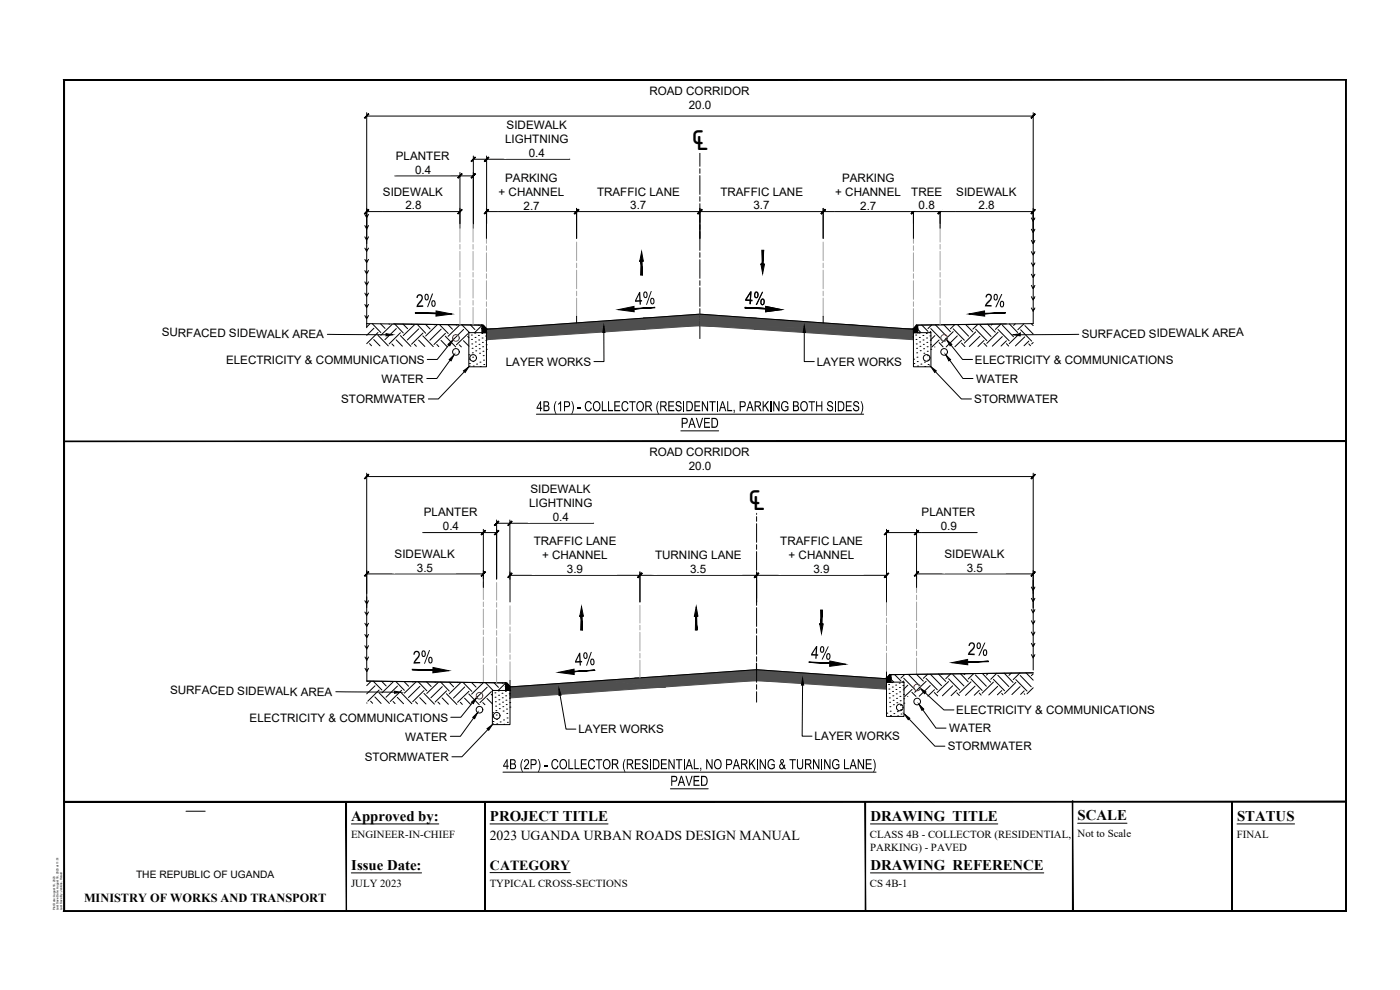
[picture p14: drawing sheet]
<svg xmlns="http://www.w3.org/2000/svg" width="420mm" height="297mm" viewBox="0 0 420 297" stroke-linecap="round" stroke-linejoin="round" font-family="sans-serif">
<defs><g id="words">
<g font-size="10.9">
<text x="207.4" y="45">℄</text>
<text x="224.4" y="153.1">℄</text>
</g>
<g font-size="5.9">
<text x="124.9" y="92.1" transform="rotate(-2 124.9 92.1)">2%</text>
<text x="190.6" y="91.5" transform="rotate(-3 190.6 91.5)">4%</text>
<text x="223.5" y="91.2" transform="rotate(3 223.5 91.2)">4%</text>
<text x="295.4" y="91.9" transform="rotate(2 295.4 91.9)">2%</text>
<text x="243.3" y="197.6" transform="rotate(3 243.3 197.6)">4%</text>
<text x="290.4" y="196.5" transform="rotate(2 290.4 196.5)">2%</text>
<text x="124" y="199.1" transform="rotate(-2 124 199.1)">2%</text>
<text x="172.6" y="199.8" transform="rotate(-3 172.6 199.8)">4%</text>
</g>
<g font-size="4.7">
<text x="161" y="123.4">4B (1P) - COLLECTOR (RESIDENTIAL, PARKING BOTH SIDES)</text>
<text x="204.3" y="128.4">PAVED</text>
<text x="150.9" y="230.8">4B (2P) - COLLECTOR (RESIDENTIAL, NO PARKING &amp; TURNING LANE)</text>
<text x="201.2" y="235.8">PAVED</text>
</g>
<g font-size="4.4">
<text x="105.4" y="246.2">Approved by:</text>
<text x="147.1" y="246.2">PROJECT TITLE</text>
<text x="261.2" y="246.2">DRAWING TITLE</text>
<text x="323.4" y="246">SCALE</text>
<text x="371.2" y="246.2">STATUS</text>
<text x="105.4" y="260.9">Issue Date:</text>
<text x="261.2" y="260.9">DRAWING REFERENCE</text>
</g>
<text font-size="4.2" x="147.1" y="260.9">CATEGORY</text>
<text font-size="4.1" x="147" y="252">2023 UGANDA URBAN ROADS DESIGN MANUAL</text>
<text font-size="3.7" x="25.2" y="270.5">MINISTRY OF WORKS AND TRANSPORT</text>
<g font-size="3.5">
<text x="194.9" y="28.6">ROAD CORRIDOR</text>
<text x="206.7" y="32.8">20.0</text>
<text x="152" y="38.7">SIDEWALK</text>
<text x="118.8" y="47.9">PLANTER</text>
<text x="151.6" y="43">LIGHTNING</text>
<text x="158.7" y="47.1">0.4</text>
<text x="124.6" y="52.1">0.4</text>
<text x="114.9" y="58.7">SIDEWALK</text>
<text x="149.6" y="58.7">+ CHANNEL</text>
<text x="151.6" y="54.5">PARKING</text>
<text x="179.2" y="58.7">TRAFFIC LANE</text>
<text x="216.2" y="58.7">TRAFFIC LANE</text>
<text x="250.7" y="58.7">+ CHANNEL</text>
<text x="252.7" y="54.5">PARKING</text>
<text x="273.5" y="58.7">TREE</text>
<text x="287" y="58.7">SIDEWALK</text>
<text x="121.7" y="62.9">2.8</text>
<text x="157.1" y="62.9">2.7</text>
<text x="189.1" y="62.9">3.7</text>
<text x="226.1" y="62.9">3.7</text>
<text x="258.2" y="62.9">2.7</text>
<text x="275.7" y="62.9">0.8</text>
<text x="293.7" y="62.9">2.8</text>
<text x="48.5" y="100.9" transform="rotate(1 48.5 100.9)">SURFACED SIDEWALK AREA</text>
<text x="324.6" y="101.5" transform="rotate(-1 324.6 101.5)">SURFACED SIDEWALK AREA</text>
<text x="67.8" y="109.1">ELECTRICITY &amp; COMMUNICATIONS</text>
<text x="151.8" y="109.8">LAYER WORKS</text>
<text x="245.1" y="109.8">LAYER WORKS</text>
<text x="292.6" y="109.1">ELECTRICITY &amp; COMMUNICATIONS</text>
<text x="114.5" y="114.8">WATER</text>
<text x="292.9" y="114.8">WATER</text>
<text x="102.4" y="121">STORMWATER</text>
<text x="292.4" y="121">STORMWATER</text>
<text x="194.9" y="136.7">ROAD CORRIDOR</text>
<text x="206.7" y="141">20.0</text>
<text x="159.2" y="148">SIDEWALK</text>
<text x="127.2" y="155">PLANTER</text>
<text x="158.8" y="152.2">LIGHTNING</text>
<text x="276.6" y="155">PLANTER</text>
<text x="132.9" y="159.2">0.4</text>
<text x="165.9" y="156.4">0.4</text>
<text x="282.3" y="159.2">0.9</text>
<text x="118.4" y="167.4">SIDEWALK</text>
<text x="160.2" y="163.6">TRAFFIC LANE</text>
<text x="162.7" y="167.8">+ CHANNEL</text>
<text x="196.6" y="167.8">TURNING LANE</text>
<text x="234.2" y="163.6">TRAFFIC LANE</text>
<text x="236.7" y="167.8">+ CHANNEL</text>
<text x="283.4" y="167.4">SIDEWALK</text>
<text x="125.1" y="171.6">3.5</text>
<text x="170.1" y="172">3.9</text>
<text x="207.1" y="172">3.5</text>
<text x="244.1" y="172">3.9</text>
<text x="290.1" y="171.6">3.5</text>
<text x="51" y="208.2" transform="rotate(1 51 208.2)">SURFACED SIDEWALK AREA</text>
<text x="287" y="214.3">ELECTRICITY &amp; COMMUNICATIONS</text>
<text x="74.9" y="216.5">ELECTRICITY &amp; COMMUNICATIONS</text>
<text x="173.6" y="220">LAYER WORKS</text>
<text x="284.9" y="219.7">WATER</text>
<text x="121.6" y="222.2">WATER</text>
<text x="244.5" y="222.2">LAYER WORKS</text>
<text x="284.4" y="225.2">STORMWATER</text>
<text x="109.5" y="228.3">STORMWATER</text>
</g>
<g font-size="3.2">
<text x="105.4" y="251.4">ENGINEER-IN-CHIEF</text>
<text x="261.1" y="251.5">CLASS 4B - COLLECTOR (RESIDENTIAL,</text>
<text x="323.4" y="251.3">Not to Scale</text>
<text x="371.2" y="251.4">FINAL</text>
<text x="261.2" y="255.2">PARKING) - PAVED</text>
<text x="105.4" y="266.1">JULY 2023</text>
<text x="147" y="266.1">TYPICAL CROSS-SECTIONS</text>
<text x="261.1" y="266.1">CS 4B-1</text>
</g>
<text font-size="3.1" x="40.8" y="263.5">THE REPUBLIC OF UGANDA</text>
<g font-size=".9">
<text x="16.5" y="273.1" transform="rotate(-90 16.5 273.1)">Plot Date: August 16, 2023</text>
<text x="17.6" y="273.1" transform="rotate(-90 17.6 273.1)">Last Save Date: August 16, 2023 at 11:51</text>
<text x="18.6" y="273.1" transform="rotate(-90 18.6 273.1)">Last Save By: Jenkins, Herald</text>
</g>
</g></defs>
<!-- layer: Z-DETL-MINR -->
<g fill="#4f4f4f" stroke="#4f4f4f" stroke-width=".3">
<path d="M200.6 202.8l26.5-1.9v1.9z"/>
<path d="M180.3 204.2h46.8l-27.4 1.9z"/>
<path d="M227.1 200.9l39 2.8h-39z"/>
<path d="M227.1 203.7h39v.5z"/>
<path d="M193 95.5l17-1.2v1.2z"/>
<path d="M161.6 97.7h48.4l-16.4 1.1z"/>
<path d="M210 94.3l17.1 1.2h-17.1z"/>
<path d="M210 97.7h48.5l15.6 1.1z"/>
<path d="M200.6 202.8l26.5 .7v-.7zM190.4 203.5l10.2-.7 26.5 .7z"/>
<path d="M190.4 203.5l36.7 .7v-.7zM180.3 204.2l10.1-.7 36.7 .7z"/>
<path d="M153.1 206.1h46.6l-19.4-1.9zM153.1 206.1h46.6l-46.6 3.3z"/>
<path d="M227.1 203.7v.5h39zM227.1 204.2h39v2.6z"/>
<path d="M193 95.5l17 .7v-.7zM182.7 96.2l10.3-.7 17 .7z"/>
<path d="M182.7 96.2l27.3 1.5v-1.5zM161.6 97.7l21.1-1.5 27.3 1.5z"/>
<path d="M146 98.8h47.6l-32-1.1zM146 98.8h47.6l-47.6 3.1z"/>
<path d="M210 95.5l27.3 .7-10.2-.7zM210 95.5l27.3 .7h-27.3z"/>
<path d="M210 96.2l48.5 1.5-21.2-1.5zM210 96.2l48.5 1.5h-48.5z"/>
<path d="M210 97.7l16.5 1.1h47.6zM226.5 98.8h47.6v3.1z"/>
</g>
<!-- layer: .Plinth wall -->
<g fill="none" stroke="#000" stroke-width=".3">
<path d="M110.1 97.1l34.6 .5M118.1 97.2l26.5 .3M144.7 97.6h.4l.9 1v1.2h-1.3zM146 98.8l64-4.5 64.1 4.5M275 97.6h.4v2.2h-1.3v-1.2zM310.1 97.1l-34.7 .5M161 124.3h98.2M204.3 129.3h11.4M110.1 204.3l41.7 .6M151.8 204.9h.3l1 1.1v1.2h-1.3zM266.1 203.7l-39-2.8-74 5.2M267 202.4h.4v2.3h-1.3v-1.2z"/>
<path d="M310.1 201.9l-42.7 .5M150.9 231.7h112M201.2 236.7h11.3"/>
</g>
<!-- layer: 0 -->
<g fill="none" stroke="#000" stroke-width=".3">
<path d="M19.2 23.9h384.7v216.7h-384.7zM110.1 97.1v.1M110.9 97.2l-.8 .9M111.7 97.1l2.6 2.7M112.2 98.5l-2.1 2.1M113.4 99.8l-3.3 3.3M114.2 97.1l1.4 1.4M116.7 97.2l.2 .1M117.7 97.3l-3.4 3.3M118.4 97.2l2.6 2.7M118.9 98.6l-3.4 3.3M120.2 99.9l-3.4 3.3"/>
<path d="M120.9 97.2l1.4 1.4M123.5 97.3l.1 .1M124.4 97.4l-3.4 3.3M125.2 97.3l2.5 2.7M125.7 98.7l-3.5 3.3M126.9 99.9l-3.4 3.4M127.7 97.3l1.4 1.4M130.2 97.4l.1 .1M131.2 97.5l-3.5 3.3M131.9 97.4l2.6 2.7M132.4 98.7l-3.4 3.4M134.4 97.4l1.4 1.4"/>
<path d="M136.9 97.4l.2 .2M137.9 97.6l-3.4 3.3M138.6 97.5l2.3 2.3M139.1 98.8l-3.4 3.4M141.2 97.5l1.3 1.4M143.7 97.5l.1 .1M144.6 97.6l-2.2 2.2M146 98.8h.1M274.1 98.8h.1M275.4 98.8l1 1M276.6 97.5l1.9 1.9M279.3 99.4l-.3 .4"/>
<path d="M279.3 98.6l3.4 3.4M279.6 97.5l-1.1 1.1M280.7 97.5l3.3 3.2M283.2 97.4l2 2.1M286.1 99.5l-3.5 3.4M286.1 98.7l3.3 3.4M286.5 97.4l-1.3 1.3M287.4 97.4l3.3 3.5M289.8 97.4l2.2 2.2M290.9 97.4l-.2 .1M292.8 99.6l-3.4 3.3M292.8 98.7l3.3 3.5"/>
<path d="M293.5 97.3l-1.5 1.4M294.1 97.5l3.3 3.5M296.4 97.3l2.3 2.4M297.8 97.3l-.3 .3M299.5 99.7l-3.4 3.3M299.5 98.9l3.4 3.4M300.4 97.2l-1.7 1.6M300.8 97.6l3.4 3.4M302.9 97.2l2.5 2.6M304.7 97.1l-.5 .5M306.3 99.8l-3.4 3.3M306.3 99l3.3 3.3"/>
<path d="M307.3 97.1l-1.8 1.8M307.6 97.7l2.5 2.5M309.5 97.1l.6 .6M110.9 103.1l.6 .6M112.2 101.9l1.8 1.9M113.4 100.6l3.1 3.2M117.6 103.2l.6 .6M118.9 102l1.9 1.9M120.2 100.7l3.1 3.2M124.4 103.3l.6 .6M125.6 102.1l1.9 1.9M126.9 100.8l3.1 3.2"/>
<path d="M131.1 103.4l.6 .6M132.4 102.1l1.8 1.9M133.6 100.9l3.2 3.2M133.7 100l-3.5 3.4M137.8 103.4l.7 .7M139.1 102.2l1.6 1.7M140.4 101l.3 .3M140.4 100.1l-3.4 3.3M146 100.7h.1M146 101.2h.1M274.1 101.2h.1M274.1 101h.1"/>
<path d="M280.5 104.1h.1M280.6 100.7l-1.2 1.2M281.8 102l-2.2 2.1M281.8 102.8l1.2 1.3M287.3 100.8l-3.3 3.3M288.6 102.1l-2 1.9M288.6 102.9l1 1.1M294.1 100.9l-3.2 3.1M295.3 102.2l-1.8 1.8M295.3 103l.8 .9M300.8 101l-3 2.9M302 102.3l-1.6 1.5"/>
<path d="M302 103.1l.7 .7M307.5 101.1l-2.8 2.7M308.8 102.3l-1.5 1.4M308.8 103.2l.5 .5M310.1 102.8l-.5 .4M110.1 210.9v.1M110.3 204.4l.1 .1M111.2 210.4l.6 .6M111.3 204.5l-1.2 1.2M112 204.4l2.6 2.6M112.5 209.1l1.9 2M112.6 205.8l-2.5 2.4"/>
<path d="M113.8 207l-3.4 3.4M113.8 207.9l3.1 3.2M114.5 204.4l1.4 1.4M117.1 204.5l.1 .1M118 210.5l.6 .6M118 204.6l-3.4 3.3M118.8 204.5l2.6 2.6M119.2 209.2l1.9 1.9M119.3 205.9l-3.4 3.3M120.5 207.1l-3.4 3.4M120.5 208l3.1 3.1M121.3 204.5l1.3 1.4"/>
<path d="M123.8 204.5l.1 .2M124.7 210.6l.6 .6M124.8 204.7l-3.4 3.3M125.5 204.5l2.6 2.7M126 209.3l1.8 1.9M126 205.9l-3.4 3.4M127.2 207.2l-3.3 3.4M127.2 208.1l3.2 3.2M128 204.6l1.4 1.4M130.5 204.6l.2 .2M131.4 210.6l.6 .7M131.5 204.8l-3.4 3.3"/>
<path d="M132.2 204.6l2.6 2.7M132.7 209.4l1.9 1.9M132.7 206l-3.4 3.4M134 208.1l3.1 3.3M134 207.3l-3.4 3.3M134.8 204.7l1.3 1.4M137.3 204.7l.1 .1M138.2 210.7l.6 .7M138.2 204.8l-3.4 3.4M139 204.8l2.6 2.6M139.4 209.5l1.9 1.9M139.5 206.1l-3.4 3.4"/>
<path d="M140.7 208.2l3.1 3.2M140.7 207.4l-3.4 3.3M141.5 204.8l1.4 1.3M144 204.8l.1 .1M144.9 210.8l.6 .6M145 204.9l-3.5 3.4M145.7 204.8l2.3 2.4M146.2 209.6l1.6 1.6M146.2 206.2l-3.4 3.3M147.4 208.3l.4 .4M147.5 207.5l-3.5 3.3M148.2 204.8l1.4 1.4"/>
<path d="M150.7 204.9l.2 .1M151.7 205l-2.2 2.2M153.1 208.6h.1M153.1 208v.1M266 206h.1M266 205.8h.1M267.3 203.7l1 1M268.5 202.4l1.9 1.9M271.2 204.3l-.4 .4M271.2 203.5l3.4 3.4M271.5 202.4l-1.1 1M272.4 208.9v.1"/>
<path d="M272.4 205.6l-1.1 1.1M272.6 202.3l3.2 3.3M273.7 207.7l1.2 1.2M273.7 206.9l-2.2 2.1M275.1 202.3l2 2.1M277.9 204.4l-3.4 3.3M277.9 203.6l3.4 3.4M278.4 202.3l-1.3 1.2M279.2 205.7l-3.3 3.2M279.2 202.3l3.4 3.4M280.4 207.8l1 1M280.4 207l-1.9 1.9"/>
<path d="M281.6 202.2l2.2 2.3M282.7 202.2l-.1 .1M284.7 204.5l-3.5 3.3M284.7 203.7l3.3 3.3M285.3 202.2l-1.5 1.5M285.9 205.8l-3.1 3M285.9 202.4l3.4 3.4M287.2 207l-1.8 1.7M287.2 207.9l.7 .8M288.2 202.1l2.4 2.5M289.7 202.1l-.4 .3M291.4 204.6l-3.4 3.3"/>
<path d="M291.4 203.7l3.4 3.5M292.3 202.1l-1.7 1.6M292.6 205.9l-2.8 2.7M292.7 202.5l3.3 3.4M293.9 207.1l-1.5 1.5M293.9 208l.6 .6M294.8 202l2.5 2.7M296.6 202l-.5 .6M298.1 204.7l-3.3 3.3M298.1 203.8l3.4 3.4M299.2 202l-1.9 1.8M299.4 205.9l-2.7 2.6"/>
<path d="M299.5 202.6l3.3 3.4M300.6 207.2l-1.3 1.3M300.6 208.1l.4 .4M301.4 202l2.6 2.8M303.5 202l-.7 .6M304.9 204.8l-3.4 3.3M304.9 203.9l3.3 3.4M306.1 201.9l-2 2M306.1 206l-2.4 2.4M306.2 202.7l3.3 3.4M307.4 207.3l-1.1 1.1M307.4 208.1l.1 .3"/>
<path d="M307.9 201.9l2.2 2.2M310.1 202.2l-.6 .5M310.1 206.4l-1.9 1.8M55.8 243.4h5.8"/>
</g>
<!-- layer: C-RMRS-LINE-W-BRKN -->
<g fill="none" stroke="#a3a3a3" stroke-width=".3">
<path d="M138 67.4v5.2M138 73.3v1.4M138 75.4v5.7M142 67.4v5.2M142 73.3v1.4M142 75.4v5.7M146 67.4v5.6M146 73.7v1.4M146 75.8v5.6M173 72.6v5.6M173 78.9v1.4M247 72.6v5.6"/>
<path d="M247 78.9v1.4M274.1 67.4v5.6M274.1 73.7v1.4M274.1 75.8v5.6M282.1 67.4v5.2M282.1 73.3v1.4M282.1 75.4v5.7M138 81.7v1.4M138 83.8v5.6M138 90.2v1.4M138 92.2v5.3M142 81.7v1.4"/>
<path d="M142 83.8v5.6M142 90.2v1.4M142 92.2v5.3M146 82.1v1.4M146 84.2v5.6M146 90.5v1.4M146 92.6v5.7M173 81.1v5.5M173 87.4v1.4M173 89.4v5.6M247 81.1v5.5M247 87.4v1.4"/>
<path d="M247 89.4v5.6M274.1 82.1v1.4M274.1 84.2v5.6M274.1 90.5v1.4M274.1 92.6v5.7M282.1 81.7v1.4M282.1 83.8v5.6M282.1 90.2v1.4M282.1 92.2v5.3M145.1 174.6v5.3M149 174.8v5.3M266.1 170.6v5.7"/>
<path d="M266.1 177v1.4M266.1 179.1v5.6M275.1 173v4.8M275.1 178.5v1.4M145.1 180.6v1.4M145.1 182.7v5.6M145.1 189v1.4M145.1 191.1v5.6M145.1 197.4v1.4M145.1 199.5v5.3M149 180.8v1.4M149 182.9v5.6"/>
<path d="M149 189.2v1.4M149 191.3v5.6M149 197.6v1.4M149 199.7v5.3M153.1 181.8v5.6M153.1 188.1v1.4M153.1 190.1v5.7M153.1 196.5v1.4M153.1 198.6v5.6M192.1 181.6v5.3M192.1 187.6v1.4M192.1 189.7v5.6"/>
<path d="M192.1 196v1.4M192.1 198.1v5.3M266.1 185.4v1.4M266.1 187.5v5.6M266.1 193.8v1.4M266.1 195.9v5.8M275.1 180.6v5.7M275.1 186.9v1.4M275.1 189v5.6M275.1 195.4v1.4M275.1 197.4v4.9"/>
</g>
<g fill="none" stroke="#000" stroke-width=".3">
<path d="M210 43.1v6.8M210 50.6v1.4M210 52.7v5.6M210 59v1.4M210 61.1v5.6M210 67.4v1.4M210 69.5v5.6M210 75.8v1.4M210 77.9v5.6M173 94.9v2M210 84.2v1.4M210 86.3v5.6"/>
<path d="M210 92.6v1.4M210 94.7v6.9M247 94.9v2M227.1 151.2v3.1M227.1 155v1.4M227.1 157.1v5.6M227.1 163.4v1.4M227.1 165.5v5.6M227.1 171.8v1.4M227.1 173.9v5.6M227 199l.1 5.7M227.1 180.2v1.4"/>
<path d="M227.1 182.3v5.6M227.1 188.6v1.4M227.1 190.7v5.6M227.1 197v1.4M153.1 204.2v1.9M227.1 205.4v1.4M227.1 207.5v3.2M266.1 201.7v2"/>
</g>
<!-- layer: Z-DETL-DIMS -->
<g fill="none" stroke="#000" stroke-width=".3">
<path d="M110.1 33.8v39.3M110.1 34.8h200M310.1 33.8v39.3M118.5 52.8h23.6M138 51.8v16.7M142.1 47.8h28.9M142.1 46.8v21.7M146 46.8v24.7M110.1 63.5h27.9M146 63.5h164.1M173 62.5v9M210 62.5v9"/>
<path d="M247 62.5v9M274.1 62.5v9M282.1 62.5v6M181.2 99.8l.1 8.7h-3M241.4 99.8v8.7h3M98.2 100.3l17.7 .1M134.7 103.5l-3.5 4.4h-3M135.1 108.1l-4 5.5h-3M139.3 111.5l-7.7 8.2h-3M280.7 111.5l7.8 8.2h3M285 108.1l4 5.5h3M285.4 103.5l3.5 4.4h3"/>
<path d="M323.8 100.3l-17.6 .1M110.1 142v40.3M110.1 143h200M126.9 159.8h22.1M145.1 158.8v17.5M149 157h29.2M149 156v17.8M153 156l.1 24.6M266.1 159.8h27.2M266.1 158.8v21.8M275.1 158.8v17.5M310.1 142v40.3"/>
<path d="M110.1 172.2h35M153.1 172.6h113M192.1 171.6v9M227.1 171.6v9M275.1 172.2h35M100.8 207.5l17.6 .2M141.8 210.9l-3.5 4.3h-3M142.1 215.4l-3.9 5.5h-3M146.4 218.9l-7.8 8.2h-3M168.1 208.6l1.8 10.2h2.9M240.9 205.6l-.2 15.3h3M272.8 215.7l7.8 8.2h3"/>
<path d="M276.9 213l4 5.5h3M277.7 207.9l5.6 5.1h3"/>
</g>
<!-- layer: ARCHTICK -->
<g fill="#000" stroke="#000" stroke-width=".3">
<path d="M110.6 34.1l-1.1 1.4 1.2-1.2zM110.6 34.1l-1.1 1.4-.1-.2z"/>
<path d="M309.4 35.3l.1 .2 1.1-1.4zM310.6 34.1l.1 .2-1.2 1.2z"/>
<path d="M138.6 52.1l-1.1 1.3 1.2-1.2zM137.4 53.3l1.2-1.2-1.1 1.3z"/>
<path d="M141.4 53.3l.1 .1 1.1-1.3zM142.6 52.1l.1 .1-1.2 1.2z"/>
<path d="M142.6 47.1l-1.1 1.4 1.2-1.2zM141.4 48.3l1.2-1.2-1.1 1.4z"/>
<path d="M145.4 48.3l.1 .2 1.1-1.4zM146.6 47.1l.1 .2-1.2 1.2z"/>
<path d="M110.6 62.9l-1.1 1.3 1.2-1.2zM109.4 64l1.2-1.1-1.1 1.3z"/>
<path d="M137.4 64l.1 .2 1.1-1.3zM138.6 62.9l.1 .1-1.2 1.2z"/>
<path d="M146.5 62.9l-1.1 1.3 1.2-1.2zM145.3 64l1.2-1.1-1.1 1.3z"/>
<path d="M172.4 64l.1 .2 1.1-1.3zM173.6 62.9l.1 .1-1.2 1.2z"/>
<path d="M173.6 62.9l-1.1 1.3 1.2-1.2zM172.4 64l1.2-1.1-1.1 1.3z"/>
<path d="M209.4 64l.1 .2 1.1-1.3zM210.6 62.9l.1 .1-1.2 1.2z"/>
<path d="M210.6 62.9l-1.1 1.3 1.2-1.2zM209.4 64l1.2-1.1-1.1 1.3z"/>
<path d="M246.4 64l.1 .2 1.1-1.3zM247.6 62.9l.1 .1-1.2 1.2z"/>
<path d="M247.6 62.9l-1.1 1.3 1.2-1.2zM247.6 62.9l-1.1 1.3-.1-.2z"/>
<path d="M274.6 62.9l-1.1 1.1 .1 .2zM274.6 62.9l.2 .1-1.2 1.2z"/>
<path d="M274.6 62.9l-1 1.3 1.2-1.2zM274.6 62.9l-1 1.3-.1-.2z"/>
<path d="M281.5 64l.1 .2 1-1.3zM282.6 62.9l.2 .1-1.2 1.2z"/>
<path d="M282.6 62.9l-1 1.3 1.2-1.2zM282.6 62.9l-1 1.3-.1-.2z"/>
<path d="M309.4 64l.1 .2 1.1-1.3zM310.6 62.9l.1 .1-1.2 1.2z"/>
<path d="M110.6 142.3l-1.1 1.4 1.2-1.3zM110.6 142.3l-1.1 1.4-.1-.2z"/>
<path d="M145.6 159.2l-1.1 1.3 1.2-1.2zM145.6 159.2l-1.1 1.3-.1-.2z"/>
<path d="M149.6 156.4l-1.1 1.3 1.2-1.2zM148.4 157.6l1.2-1.2-1.1 1.3z"/>
<path d="M153.6 156.4l-1.2 1.2 .1 .1zM153.6 156.4l.1 .1-1.2 1.2z"/>
<path d="M266.6 159.2l-1.1 1.3 1.2-1.2zM265.4 160.3l1.2-1.1-1.1 1.3z"/>
<path d="M310.6 142.3l-1.2 1.2 .1 .2zM310.6 142.3l.1 .1-1.2 1.3z"/>
<path d="M110.6 171.5l-1.1 1.4 1.2-1.3zM110.6 171.5l-1.1 1.4-.1-.2z"/>
<path d="M145.6 171.5l-1.2 1.2 .1 .2zM145.6 171.5l.1 .1-1.2 1.3z"/>
<path d="M148.4 160.3l.1 .2 1.1-1.3zM149.6 159.2l.1 .1-1.2 1.2z"/>
<path d="M153.6 171.9l-1.1 1.4 1.2-1.2zM153.6 171.9l-1.1 1.4-.1-.1z"/>
<path d="M191.4 173.2l.1 .1 1.1-1.4zM192.6 171.9l.1 .2-1.2 1.2z"/>
<path d="M192.6 171.9l-1.1 1.4 1.2-1.2zM191.4 173.2l1.2-1.3-1.1 1.4z"/>
<path d="M227.6 171.9l-1.2 1.3 .1 .1zM227.6 171.9l.1 .2-1.2 1.2z"/>
<path d="M227.6 171.9l-1.1 1.4 1.2-1.2zM227.6 171.9l-1.1 1.4-.1-.1z"/>
<path d="M265.4 173.2l.1 .1 1.1-1.4zM266.6 171.9l.1 .2-1.2 1.2z"/>
<path d="M274.4 160.3l.1 .2 1.1-1.3zM275.6 159.2l.1 .1-1.2 1.2z"/>
<path d="M275.6 171.5l-1.1 1.4 1.2-1.3zM275.6 171.5l-1.1 1.4-.1-.2z"/>
<path d="M310.6 171.5l-1.2 1.2 .1 .2zM310.6 171.5l.1 .1-1.2 1.3z"/>
</g>
<!-- layer: Z-DETL-DIMS -->
<g fill="#fff" stroke="#fff" stroke-width=".3">
<path d="M160 160.8v11.5l25.1-11.5zM160 172.3l25.1-11.5v11.5z"/>
<path d="M118.3 164.6v7.3l18.4-7.3zM118.3 171.9l18.4-7.3v7.3z"/>
<path d="M194.9 134v7.3l30.3-7.3zM194.9 141.3l30.3-7.3v7.3z"/>
<path d="M127.2 152.3v7.2l16.3-7.2zM127.2 159.5l16.3-7.2v7.2z"/>
<path d="M196.4 165v7.3l26.3-7.3zM196.4 172.3l26.3-7.3v7.3z"/>
<path d="M276.6 152.3v7.2l16.3-7.2zM276.6 159.5l16.3-7.2v7.2z"/>
<path d="M234 160.8v11.5l25.1-11.5zM234 172.3l25.1-11.5v11.5z"/>
<path d="M283.4 164.6v7.3l18.3-7.3zM283.4 171.9l18.3-7.3v7.3z"/>
<path d="M224.4 145.4v8.4l5.6-8.4zM230 145.4v8.4h-5.6z"/>
<path d="M158.8 145.2v11.5l19-11.5zM158.8 156.7l19-11.5v11.5z"/>
<path d="M179 55.9v7.2l25.1-7.2zM179 63.1l25.1-7.2v7.2z"/>
<path d="M114.8 55.9v7.2l18.5-7.2zM114.8 63.1l18.5-7.2v7.2z"/>
<path d="M194.9 25.8v7.2l30.3-7.2zM194.9 33l30.3-7.2v7.2z"/>
<path d="M149.5 51.7v11.4l19.9-11.4zM149.5 63.1l19.9-11.4v11.4z"/>
<path d="M207.4 37.3v8.4l5.6-8.4zM213 37.3v8.4h-5.6z"/>
<path d="M151.6 36v11.4l19-11.4zM151.6 47.4l19-11.4v11.4z"/>
<path d="M118.8 45.2v7.2l16.3-7.2zM118.8 52.4l16.3-7.2v7.2z"/>
<path d="M216 55.9v7.2l25.1-7.2zM216 63.1l25.1-7.2v7.2z"/>
<path d="M286.9 55.9v7.2l18.4-7.2zM286.9 63.1l18.4-7.2v7.2z"/>
<path d="M250.6 51.7v11.4l19.9-11.4zM250.6 63.1l19.9-11.4v11.4z"/>
<path d="M273.3 55.9v7.2l9.6-7.2zM273.3 63.1l9.6-7.2v7.2z"/>
</g>
<!-- layer: .Plinth wall -->
<g fill="#000" stroke="#000" stroke-width=".3">
<path d="M130.9 93.3l4.7 .9-4.8 .7zM185.5 92.9l4.8-1v1.6zM229.8 91.9l4.8 1-4.8 .6zM290.7 94.2l4.8-.9v1.6zM249 198.3l4.8 1-4.8 .6zM285.7 198.8l4.7-.9v1.6zM129.9 200.3l4.8 .9-4.8 .7zM167.5 201.7l4.8-.9v1.6z"/>
<path d="M144.7 97.6l1.3 1-.9-1zM144.7 97.6l1.3 1h-1.3z"/>
<path d="M144.7 98.6l1.3 1.2v-1.2zM144.7 98.6l1.3 1.2h-1.3z"/>
<path d="M275 97.6l.4 1v-1zM275 97.6l.4 1h-1.3z"/>
<path d="M274.1 98.6l1.3 1.2v-1.2zM274.1 98.6l1.3 1.2h-1.3z"/>
<path d="M151.8 204.9l1.3 1.1-1-1.1zM151.8 204.9l1.3 1.1h-1.3z"/>
<path d="M151.8 206l1.3 1.2v-1.2zM151.8 206l1.3 1.2h-1.3z"/>
<path d="M267 202.4l.4 1.1v-1.1zM267 202.4l.4 1.1h-1.3z"/>
<path d="M266.1 203.5l1.3 1.2v-1.2zM266.1 203.5l1.3 1.2h-1.3z"/>
</g>
<!-- layer: C-RMRS-SYMB-W -->
<g fill="#000" stroke="#000" stroke-width=".3">
<path d="M192 78.3h.4zM192.6 75.6l.5 2.7h-1.1zM228.4 79.3h.4zM228.4 79.3h1l-.5 2.8zM174 184.9h.4zM174.5 182.1l.6 2.8h-1.1zM208.4 184.9h.4zM208.9 182.1l.6 2.8h-1.1zM246 187.2h.4zM246 187.2h1l-.5 2.8z"/>
<path d="M192 78.3h.7zM192 78.3h.7z"/>
<path d="M192 78.3h.7zM192 78.3h1.1z"/>
<path d="M192.4 78.3l.4 4.2-.1-4.2zM192.4 78.3l.4 4.2h-.5z"/>
<path d="M228.4 79.3h.7zM228.4 79.3h.7z"/>
<path d="M228.4 79.3h.7zM228.4 79.3h1z"/>
<path d="M229.2 75.1l-.1 4.2h-.3zM228.6 75.1l.2 4.2 .4-4.2z"/>
<path d="M174 184.9h.7zM174 184.9h.7z"/>
<path d="M174 184.9h.7zM174 184.9h1.1z"/>
<path d="M174.4 184.9l.4 4.1-.1-4.1zM174.4 184.9l.4 4.1h-.5z"/>
<path d="M208.4 184.9h.7zM208.4 184.9h.7z"/>
<path d="M208.4 184.9h.7zM208.4 184.9h1.1z"/>
<path d="M208.8 184.9l.4 4.1-.1-4.1zM208.8 184.9l.4 4.1h-.5z"/>
<path d="M246 187.2h.7zM246 187.2h.7z"/>
<path d="M246 187.2h.7zM246 187.2h1z"/>
<path d="M246.8 183l-.1 4.2h-.3zM246.3 183l.1 4.2 .4-4.2z"/>
</g>
<!-- layer: G-CADL-MAJOR -->
<g fill="none" stroke="#000" stroke-width=".3">
<path d="M109.5 64.3l.6 1M109.5 67.7l.6 1M109.5 71.1l.6 .9M109.5 74.5l.6 .9M109.5 77.8l.6 1M110.1 64.8h.1M110.1 64.8v3.4M110.1 68.2h.1M110.1 68.2v3.4M110.1 71.6h.1M110.1 71.6v3.3M110.1 74.9h.1"/>
<path d="M110.1 74.9v3.4M110.1 78.3h.1M110.1 78.3v3.4M110.1 63.4v1.4M110.6 64.3l-.6 1M110.6 67.7l-.6 1M110.6 71.1l-.6 .9M110.6 74.5l-.6 .9M110.6 77.8l-.6 1M309.5 65.4l.6 1M309.5 68.8l.6 1M309.5 72.1l.6 1"/>
<path d="M309.5 75.5l.6 1M309.5 78.9l.6 1M310.1 65.9h.1M310.1 65.9v3.3M310.1 69.2h.1M310.1 69.2v3.4M310.1 72.6h.1M310.1 72.6v3.4M310.1 76h.1M310.1 76v3.4M310.1 79.4h.1M310.1 79.4v3.3"/>
<path d="M310.1 63.4v2.5M310.6 65.4l-.6 1M310.6 68.8l-.6 1M310.6 72.1l-.6 1M310.6 75.5l-.6 1M310.6 78.9l-.6 1M109.5 81.2l.6 1M109.5 84.6l.6 .9M109.5 88l.6 .9M109.5 91.3l.6 1M109.5 94.7l.6 1M110.1 81.7h.1"/>
<path d="M110.1 81.7v3.4M110.1 85.1h.1M110.1 85.1v3.3M110.1 88.4h.1M110.1 88.4v3.4M110.1 91.8h.1M110.1 91.8v3.4M110.1 95.2h.1M110.1 95.2v3.1M110.6 81.2l-.6 1M110.6 84.6l-.6 .9M110.6 88l-.6 .9"/>
<path d="M110.6 91.3l-.6 1M110.6 94.7l-.6 1M309.5 82.3l.6 1M309.5 85.6l.6 1M309.5 89l.6 1M309.5 92.4l.6 1M310.1 82.7h.1M310.1 82.7v3.4M310.1 86.1h.1M310.1 86.1v3.4M310.1 89.5h.1M310.1 89.5v3.4"/>
<path d="M310.1 92.9h.1M310.1 92.9v4.2M310.6 82.3l-.6 1M310.6 85.6l-.6 1M310.6 89l-.6 1M310.6 92.4l-.6 1M110.1 179.1v1.6M309.5 176.1l.6 1M309.5 179.5l.6 1M310.1 176.6h.1M310.1 176.6v3.4M310.1 180h.1"/>
<path d="M310.1 180v3.4M310.1 174.1v2.5M310.6 176.1l-.6 1M310.6 179.5l-.6 1M109.5 180.2l.6 1M109.5 183.6l.6 1M109.5 187l.6 1 .5-1M109.5 190.4l.6 .9 .5-.9M109.5 193.7l.6 1 .5-1M109.5 197.1l.6 1 .5-1M110.1 180.7h.1M110.1 180.7v3.4"/>
<path d="M110.1 184.1h.1M110.1 184.1v3.4M110.1 187.5h.1M110.1 187.5v3.4M110.1 190.9h.1M110.1 190.9v3.4M110.1 194.3h.1M110.1 194.3v3.3M110.1 197.6h.1M110.1 197.6v3.4M110.6 180.2l-.6 1M110.6 183.6l-.6 1"/>
<path d="M309.5 182.9l.6 1M309.5 186.3l.6 .9M309.5 189.6l.6 1M309.5 193l.6 1M309.5 196.4l.6 1M310.1 183.4h.1M310.1 183.4v3.4M310.1 186.8h.1M310.1 186.8v3.3M310.1 190.1h.1M310.1 190.1v3.4M310.1 193.5h.1"/>
<path d="M310.1 193.5v3.4M310.1 196.9h.1M310.1 196.9v4.1M310.6 182.9l-.6 1M310.6 186.3l-.6 .9M310.6 189.6l-.6 1M310.6 193l-.6 1M310.6 196.4l-.6 1M109.5 200.5l.6 1 .5-1M110.1 201h.1M110.1 201v3.3"/>
</g>
<!-- layer: Z-DETL-DIMS -->
<g fill="#000" stroke="#000" stroke-width=".3">
<path d="M181.2 97.8l.4 2h-.7zM241.4 97.8l.3 2h-.7zM115.9 100.1l1.9 .3-1.9 .4zM134.4 103.3l1.6-1.3-1 1.7zM134.8 107.9l1.5-1.4-.9 1.8zM139.1 111.3l1.6-1.2-1.1 1.6zM279.4 110.1l1.6 1.2-.5 .4zM283.8 106.5l1.5 1.4-.5 .4zM284.1 102l1.6 1.3-.6 .4zM304.2 100.4l2-.3v.7zM118.4 207.4l2 .3-2 .3zM141.5 210.7l1.5-1.4-.9 1.8z"/>
<path d="M141.9 215.3l1.4-1.5-.9 1.8zM146.2 218.6l1.6-1.2-1.1 1.7zM167.8 206.6l.6 2h-.6zM240.9 203.6l.3 2h-.7zM271.4 214.3l1.6 1.2-.4 .4zM275.8 211.3l1.4 1.5-.5 .3zM276.2 206.5l1.7 1.1-.5 .5z"/>
</g>
<!-- layer: Z-DETL-HTCH -->
<g fill="none" stroke="#000" stroke-width=".3">
<path d="M142.5 99.9h.1M275.8 99.9h.1M140.7 106.5h.1M140.8 107.8h.1M140.9 109.1h.1M141.5 100.5h.1M141.5 101.8h.1M141.6 103.2h.1M141.7 104.5h.1M141.8 105.9h.1M141.8 107.2h.1M141.9 108.5h.1"/>
<path d="M142 109.8h.1M142.6 101.2h.1M142.6 102.6h.1M142.7 103.9h.1M142.8 105.3h.1M143 109.2h.1M143.6 100.7h.1M143.7 102h.1M143.7 103.3h.1M143.8 104.6h.1M143.9 106h.1M144 108.7h.1"/>
<path d="M144.1 110h.1M144.6 100.1h.1M144.7 101.4h.1M144.8 102.7h.1M144.9 104h.1M144.9 105.4h.1M145 106.7h.1M145.1 108.1h.1M145.2 109.4h.1M145.7 100.8h.1M145.8 102.1h.1M145.9 103.4h.1"/>
<path d="M146 104.8h.1M274.2 107.8h.1M274.3 109.1h.1M274.8 100.5h.1M274.9 101.8h.1M275 103.2h.1M275.1 104.5h.1M275.1 105.9h.1M275.2 107.2h.1M275.3 108.5h.1M275.4 109.8h.1M275.9 101.2h.1"/>
<path d="M276 102.6h.1M276.1 103.9h.1M276.2 105.2h.1M276.4 109.2h.1M277 100.7h.1M277 102h.1M277.1 103.3h.1M277.2 104.6h.1M277.3 106h.1M277.4 108.7h.1M277.5 110h.1M278 100.1h.1"/>
<path d="M278.1 101.4h.1M278.2 102.7h.1M278.2 104h.1M278.3 105.4h.1M278.4 106.7h.1M278.5 108.1h.1M278.5 109.4h.1M279.1 100.8h.1M279.2 102.1h.1M279.3 103.4h.1M279.3 104.8h.1M147.8 213.8h.1"/>
<path d="M147.9 215.1h.1M147.9 216.5h.1M148.5 207.9h.1M148.6 209.2h.1M148.7 210.6h.1M148.7 211.9h.1M148.8 213.2h.1M148.9 214.5h.1M149 215.8h.1M149.1 217.2h.1M149.5 207.3h.1M149.6 208.6h.1"/>
<path d="M149.7 210h.1M149.8 211.3h.1M149.8 212.6h.1M150.1 216.6h.1M150.7 208h.1M150.7 209.4h.1M150.8 210.7h.1M150.9 212h.1M151 213.3h.1M151.1 216h.1M151.2 217.3h.1M151.7 207.4h.1"/>
<path d="M151.8 208.8h.1M151.8 210.1h.1M151.9 211.4h.1M152 212.8h.1M152.1 214.1h.1M152.2 215.4h.1M152.3 216.7h.1M152.8 208.2h.1M152.9 209.5h.1M153 210.8h.1M153 212.2h.1M266.1 214h.1"/>
<path d="M266.7 205.4h.1M266.8 206.7h.1M266.9 208.1h.1M266.9 209.4h.1M267 210.7h.1M267.1 212h.1M267.2 213.4h.1M267.2 214.7h.1M267.7 204.8h.1M267.8 206.1h.1M267.9 207.5h.1M268 208.8h.1"/>
<path d="M268 210.1h.1M268.1 211.4h.1M268.3 214.1h.1M268.8 205.6h.1M268.9 206.9h.1M269 208.2h.1M269.1 209.5h.1M269.1 210.8h.1M269.3 213.5h.1M269.4 214.8h.1M269.9 205h.1M269.9 206.3h.1"/>
<path d="M270 207.6h.1M270.1 208.9h.1M270.2 210.3h.1M270.2 211.6h.1M270.3 212.9h.1M270.4 214.2h.1M271 205.7h.1M271 207h.1M271.1 208.4h.1M271.2 209.7h.1M271.3 211h.1"/>
</g>
<!-- layer: D-STRM-CHNL-LINED-FLOWL -->
<g fill="none" stroke="#000" stroke-width=".3">
<path d="M140.7 99.8h5.3v10.3h-5.3zM274.1 99.8h5.3v10.3h-5.3zM147.8 207.2h5.3v10.2h-5.3zM266.1 204.7h5.2v10.3h-5.2z"/>
<circle cx="142" cy="107.4" r=".98"/>
<circle cx="278.1" cy="107.4" r=".98"/>
<circle cx="149.1" cy="214.7" r=".98"/>
<circle cx="270" cy="212.3" r="1"/>
</g>
<!-- layer: D-WATR-PIPE-CL -->
<g fill="none" stroke="#000" stroke-width=".3">
<circle cx="136.8" cy="105.6" r=".99"/>
<circle cx="283.3" cy="105.6" r=".99"/>
<circle cx="143.9" cy="212.9" r=".99"/>
<circle cx="275.3" cy="210.5" r=".99"/>
</g>
<!-- layer: E-ELEC-MH -->
<g fill="none" stroke="#d00" stroke-width=".3">
<circle cx="136.8" cy="101.4" r=".99"/>
<circle cx="283.3" cy="101.4" r=".99"/>
<circle cx="143.9" cy="208.8" r=".99"/>
<circle cx="275.3" cy="206.3" r=".99"/>
</g>
<!-- layer: G-BENCHMARKS -->
<path d="M19.3 132.3v.2l384.6-.2zM19.3 132.5l384.6-.2v.2z" fill="#000" stroke="#000" stroke-width=".3"/>
<!-- layer: A3 Titlle Block -->
<path d="M19.2 23.9h384.7v249.5h-384.7zM105.4 247.2h26.3M147.1 247.2h35.4M261.2 247.2h38.3M323.4 247h14.8M371.2 247.2h17.3M105.4 261.9h21.1M147.1 261.8h24M261.2 261.9h52.1" fill="none" stroke="#000" stroke-width=".3"/>
<g fill="#000" stroke="#000" stroke-width=".3">
<path d="M19.2 240.4v.3l384.7-.3zM19.2 240.7l384.7-.3v.3z"/>
<path d="M103.9 240.6l.1 32.8zM103.9 240.6l.1 32.8z"/>
<path d="M145.5 240.6l.1 32.8zM145.5 240.6l.1 32.8z"/>
<path d="M259.7 240.6l.1 32.8zM259.7 240.6l.1 32.8z"/>
<path d="M321.8 240.3l.2 32.9zM321.8 240.3l.2 32.9z"/>
<path d="M369.7 240.6l.2 32.8v-32.8zM369.7 240.6l.2 32.8h-.2z"/>
<path d="M19.2 273.3v.2l384.7-.2zM19.2 273.5l384.7-.2v.2z"/>
<path d="M403.8 24v249.4h.2zM403.8 24l.2-.2v249.6zM19.4 24h384.4l.2-.2zM19.1 23.8h384.9l-384.6 .2zM19.1 23.8l.3 249.5v-249.3zM19.1 23.8l.3 249.5-.3 .2zM19.1 273.5l384.8-.2h-384.5zM19.1 273.5l384.8-.2v.2z"/>
</g>
<use href="#words"/>
</svg>
